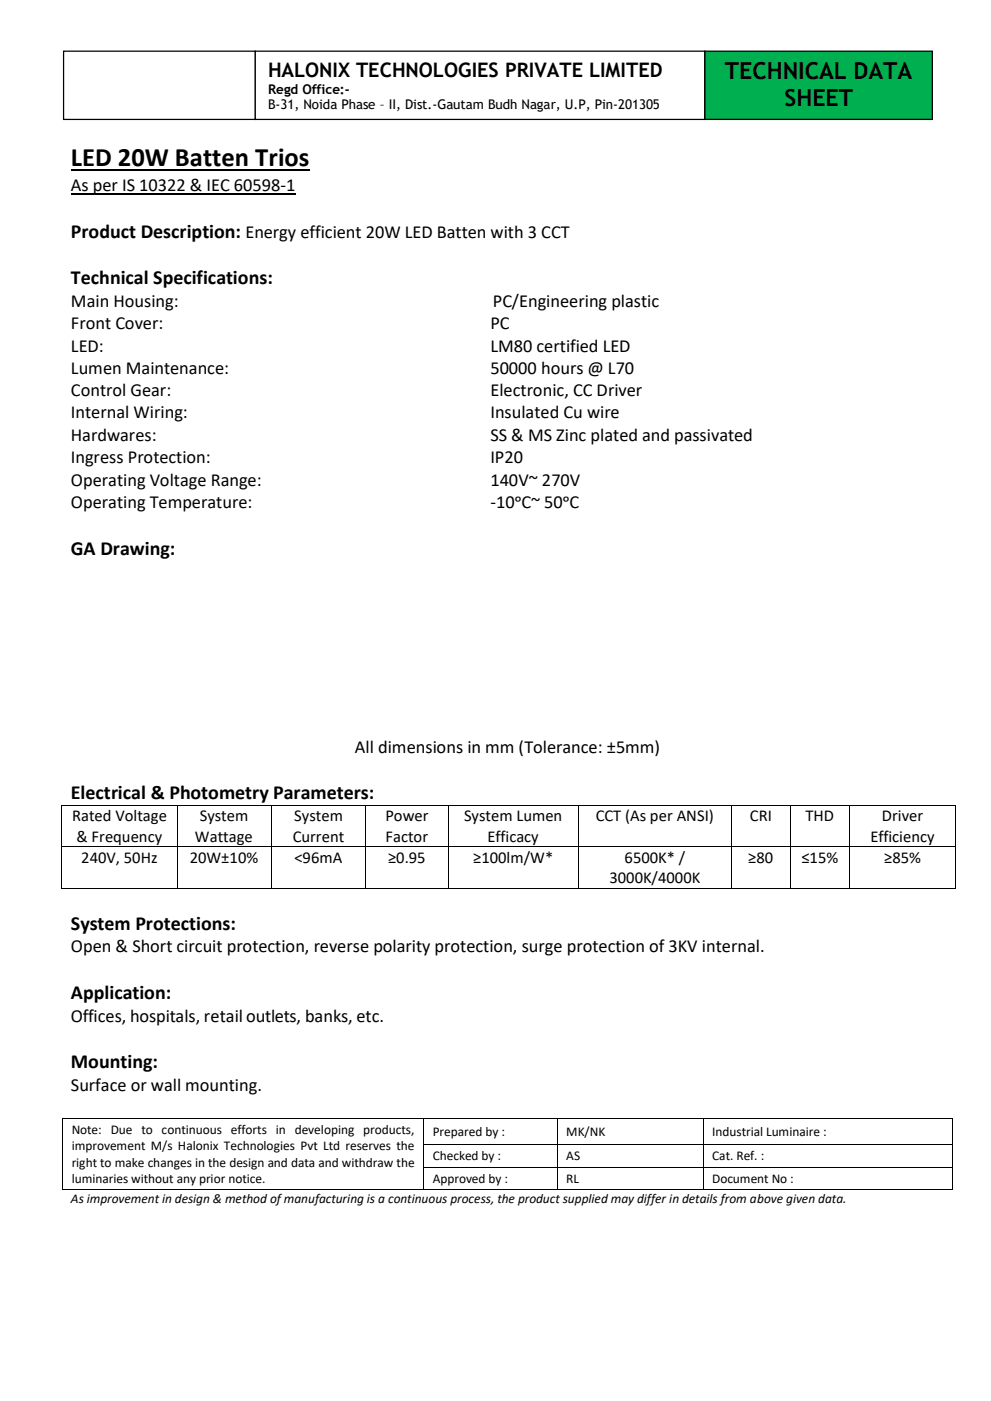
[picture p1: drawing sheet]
<svg xmlns="http://www.w3.org/2000/svg" width="210mm" height="297mm" viewBox="0 0 210 297" stroke-linecap="round" stroke-linejoin="round" font-family="sans-serif">
<defs><g id="words">
<text font-size="5.6" x="15" y="35.3">LED 20W Batten Trios</text>
<g font-size="5">
<text x="153.7" y="16.7">TECHNICAL DATA</text>
<text x="166.3" y="22.4">SHEET</text>
</g>
<g font-size="4.2">
<text x="56.8" y="16.3">HALONIX TECHNOLOGIES PRIVATE LIMITED</text>
<text x="15" y="50.3">Product Description: Energy efficient 20W LED Batten with 3 CCT</text>
<text x="15" y="60.2">Technical Specifications:</text>
<text x="15" y="117.5">GA Drawing:</text>
<text x="15" y="169.4">Electrical &amp; Photometry Parameters:</text>
<text x="15" y="197.1">System Protections:</text>
<text x="15" y="211.7">Application:</text>
<text x="15" y="226.4">Mounting:</text>
</g>
<g font-size="3.9">
<text x="15" y="40.5">As per IS 10322 &amp; IEC 60598-1</text>
<text x="15" y="65">Main Housing:</text>
<text x="104.5" y="65">PC/Engineering plastic</text>
<text x="15" y="69.8">Front Cover:</text>
<text x="103.9" y="69.8">PC</text>
<text x="15" y="74.5">LED:</text>
<text x="103.9" y="74.5">LM80 certified LED</text>
<text x="15" y="79.3">Lumen Maintenance:</text>
<text x="15" y="84">Control Gear:</text>
<text x="103.9" y="79.3">50000 hours @ L70</text>
<text x="103.9" y="84">Electronic, CC Driver</text>
<text x="15" y="88.7">Internal Wiring:</text>
<text x="103.9" y="88.7">Insulated Cu wire</text>
<text x="15" y="93.4">Hardwares:</text>
<text x="103.9" y="93.4">SS &amp; MS Zinc plated and passivated</text>
<text x="15" y="98.2">Ingress Protection:</text>
<text x="103.9" y="98.2">IP20</text>
<text x="15" y="102.9">Operating Voltage Range:</text>
<text x="15" y="107.7">Operating Temperature:</text>
<text x="103.9" y="102.9">140V~ 270V</text>
<text x="103.9" y="107.7">-10ᵒC~ 50ᵒC</text>
<text x="75.2" y="159.6">All dimensions in mm (Tolerance: ±5mm)</text>
<text x="15" y="201.9">Open &amp; Short circuit protection, reverse polarity protection, surge protection of 3KV internal.</text>
<text x="15" y="216.5">Offices, hospitals, retail outlets, banks, etc.</text>
<text x="15" y="231.2">Surface or wall mounting.</text>
</g>
<g font-size="3.5">
<text x="15.3" y="174.1">Rated Voltage</text>
<text x="16.2" y="178.4">&amp; Frequency</text>
<text x="41.3" y="178.4">Wattage</text>
<text x="42.3" y="174.1">System</text>
<text x="62" y="178.4">Current</text>
<text x="62.4" y="174.1">System</text>
<text x="81.7" y="174.1">Power</text>
<text x="81.7" y="178.4">Factor</text>
<text x="98.4" y="174.1">System Lumen</text>
<text x="103.3" y="178.4">Efficacy</text>
<text x="126.3" y="174.1">CCT (As per ANSI)</text>
<text x="159" y="174.1">CRI</text>
<text x="170.8" y="174.1">THD</text>
<text x="184.5" y="178.4">Efficiency</text>
<text x="186.9" y="174.1">Driver</text>
<text x="17.2" y="182.9">240V, 50Hz</text>
<text x="40.2" y="182.9">20W±10%</text>
<text x="62.4" y="182.9">&lt;96mA</text>
<text x="82.3" y="182.9">≥0.95</text>
<text x="100.3" y="182.9">≥100lm/W*</text>
<text x="132.4" y="182.9">6500K* /</text>
<text x="158.6" y="182.9">≥80</text>
<text x="169.9" y="182.9">≤15%</text>
<text x="187.4" y="182.9">≥85%</text>
<text x="129.2" y="187.2">3000K/4000K</text>
</g>
<g font-size="2.8">
<text x="56.8" y="19.9">Regd Office:-</text>
<text x="56.8" y="23.2">B-31, Noida Phase – II, Dist.-Gautam Budh Nagar, U.P, Pin-201305</text>
<text x="15.2" y="240.4">Note: Due to continuous efforts in developing products,</text>
<text x="15.2" y="243.8">improvement M/s Halonix Technologies Pvt Ltd reserves the</text>
<text x="91.7" y="240.7">Prepared by :</text>
<text x="91.7" y="245.9">Checked by :</text>
<text x="120" y="240.7">MK/NK</text>
<text x="120" y="245.9">AS</text>
<text x="151" y="240.7">Industrial Luminaire :</text>
<text x="151" y="245.9">Cat. Ref. :</text>
<text x="15.2" y="247.3">right to make changes in the design and data and withdraw the</text>
<text x="15.2" y="250.7">luminaries without any prior notice.</text>
<text x="91.7" y="250.7">Approved by :</text>
<text x="120" y="250.7">RL</text>
<text x="151" y="250.7">Document No :</text>
<text x="15" y="254.9">As improvement in design &amp; method of manufacturing is a continuous process, the product supplied may differ in details from above given data.</text>
</g>
</g></defs>
<path d="M15 36.1h50.6" fill="none" stroke="#000" stroke-width=".38"/>
<path d="M15 41h47.6" fill="none" stroke="#000" stroke-width=".25"/>
<g fill="#000">
<path d="M13 170.6h.2v.2h-.2z" fill-rule="evenodd"/>
<path d="M13 170.6h.2v.2h-.2z" fill-rule="evenodd"/>
<path d="M13 179.3h.2v.2h-.2z" fill-rule="evenodd"/>
<path d="M37.5 170.6h.1v.2h-.1z" fill-rule="evenodd"/>
<path d="M37.5 179.3h.1v.2h-.1z" fill-rule="evenodd"/>
<path d="M57.5 170.6h.1v.2h-.1z" fill-rule="evenodd"/>
<path d="M57.5 179.3h.1v.2h-.1z" fill-rule="evenodd"/>
<path d="M77.5 170.6h.2v.2h-.2z" fill-rule="evenodd"/>
<path d="M77.5 179.3h.2v.2h-.2z" fill-rule="evenodd"/>
<path d="M95 170.6h.1v.2h-.1z" fill-rule="evenodd"/>
<path d="M95 179.3h.1v.2h-.1z" fill-rule="evenodd"/>
<path d="M122.5 170.6h.2v.2h-.2z" fill-rule="evenodd"/>
<path d="M122.5 179.3h.2v.2h-.2z" fill-rule="evenodd"/>
<path d="M155 170.6h.2v.2h-.2z" fill-rule="evenodd"/>
<path d="M155 179.3h.2v.2h-.2z" fill-rule="evenodd"/>
<path d="M167.5 170.6h.2v.2h-.2z" fill-rule="evenodd"/>
<path d="M167.5 179.3h.2v.2h-.2z" fill-rule="evenodd"/>
<path d="M180 170.6h.2v.2h-.2z" fill-rule="evenodd"/>
<path d="M180 179.3h.2v.2h-.2z" fill-rule="evenodd"/>
<path d="M202.5 170.6h.2v.2h-.2z" fill-rule="evenodd"/>
<path d="M202.5 170.6h.2v.2h-.2z" fill-rule="evenodd"/>
<path d="M202.5 179.3h.2v.2h-.2z" fill-rule="evenodd"/>
<path d="M13 188.2h.2v.1h-.2z" fill-rule="evenodd"/>
<path d="M13 188.2h.2v.1h-.2z" fill-rule="evenodd"/>
<path d="M37.5 188.2h.1v.1h-.1z" fill-rule="evenodd"/>
<path d="M57.5 188.2h.1v.1h-.1z" fill-rule="evenodd"/>
<path d="M77.5 188.2h.2v.1h-.2z" fill-rule="evenodd"/>
<path d="M95 188.2h.1v.1h-.1z" fill-rule="evenodd"/>
<path d="M122.5 188.2h.2v.1h-.2z" fill-rule="evenodd"/>
<path d="M155 188.2h.2v.1h-.2z" fill-rule="evenodd"/>
<path d="M167.5 188.2h.2v.1h-.2z" fill-rule="evenodd"/>
<path d="M180 188.2h.2v.1h-.2z" fill-rule="evenodd"/>
<path d="M202.5 188.2h.2v.1h-.2z" fill-rule="evenodd"/>
<path d="M202.5 188.2h.2v.1h-.2z" fill-rule="evenodd"/>
<path d="M13.2 237h.2v.2h-.2z" fill-rule="evenodd"/>
<path d="M13.2 237h.2v.2h-.2z" fill-rule="evenodd"/>
<path d="M89.7 237h.2v.2h-.2z" fill-rule="evenodd"/>
<path d="M118.1 237h.2v.2h-.2z" fill-rule="evenodd"/>
<path d="M149 237h.1v.2h-.1z" fill-rule="evenodd"/>
<path d="M201.8 237h.1v.2h-.1z" fill-rule="evenodd"/>
<path d="M201.8 237h.1v.2h-.1z" fill-rule="evenodd"/>
<path d="M13.2 242.4h.2v.2h-.2z" fill-rule="evenodd"/>
<path d="M13.2 247.3h.2v.2h-.2z" fill-rule="evenodd"/>
<path d="M13.2 252.1h.2v.2h-.2z" fill-rule="evenodd"/>
<path d="M13.2 252.1h.2v.2h-.2z" fill-rule="evenodd"/>
<path d="M89.7 242.4h.2v.2h-.2z" fill-rule="evenodd"/>
<path d="M89.7 247.3h.2v.2h-.2z" fill-rule="evenodd"/>
<path d="M89.7 252.1h.2v.2h-.2z" fill-rule="evenodd"/>
<path d="M118.1 242.4h.2v.2h-.2z" fill-rule="evenodd"/>
<path d="M118.1 247.3h.2v.2h-.2z" fill-rule="evenodd"/>
<path d="M118.1 252.1h.2v.2h-.2z" fill-rule="evenodd"/>
<path d="M149 242.4h.1v.2h-.1z" fill-rule="evenodd"/>
<path d="M149 247.3h.1v.2h-.1z" fill-rule="evenodd"/>
<path d="M149 252.1h.1v.2h-.1z" fill-rule="evenodd"/>
<path d="M201.8 242.4h.1v.2h-.1z" fill-rule="evenodd"/>
<path d="M201.8 247.3h.1v.2h-.1z" fill-rule="evenodd"/>
<path d="M201.8 252.1h.1v.2h-.1z" fill-rule="evenodd"/>
<path d="M201.8 252.1h.1v.2h-.1z" fill-rule="evenodd"/>
</g>
<g fill="none" stroke="#000" stroke-width=".21">
<path d="M13.1 170.8v8.5M13.1 179.5v8.7M13.2 170.7h24.3M13.2 179.4h24.3M37.6 170.8v8.5M37.6 179.5v8.7M37.6 170.7h19.9M37.6 179.4h19.9M57.5 170.8v8.5M57.5 179.5v8.7M57.6 170.7h19.9M57.6 179.4h19.9"/>
<path d="M77.6 170.8v8.5M77.6 179.5v8.7M77.7 170.7h17.3M77.7 179.4h17.3M95.1 170.8v8.5M95.1 179.5v8.7M95.1 170.7h27.4M95.1 179.4h27.4M122.6 170.8v8.5M122.6 179.5v8.7M122.7 170.7h32.3M122.7 179.4h32.3"/>
<path d="M155.1 170.8v8.5M155.1 179.5v8.7M155.2 170.7h12.3M155.2 179.4h12.3M167.6 170.8v8.5M167.6 179.5v8.7M167.7 170.7h12.3M167.7 179.4h12.3M180.1 170.8v8.5M180.1 179.5v8.7M180.2 170.7h22.3M180.2 179.4h22.3"/>
<path d="M202.6 170.8v8.5M202.6 179.5v8.7M13.2 188.2h24.3M37.6 188.2h19.9M57.6 188.2h19.9M77.7 188.2h17.3M95.1 188.2h27.4M122.7 188.2h32.3M155.2 188.2h12.3M167.7 188.2h12.3M180.2 188.2h22.3M13.3 237.2v5.2"/>
<path d="M13.4 237.1h76.3M89.8 237.2v5.2M89.9 237.1h28.2M118.2 237.2v5.2M118.3 237.1h30.7M149 237.2v5.2M149.1 237.1h52.7M201.8 237.2v5.2M13.3 242.6v4.7M13.3 247.5v4.6M13.4 252.2h76.3M89.8 242.6v4.7"/>
<path d="M89.8 247.5v4.6M89.9 242.5h28.2M89.9 247.4h28.2M89.9 252.2h28.2M118.2 242.6v4.7M118.2 247.5v4.6M118.3 242.5h30.7M118.3 247.4h30.7M118.3 252.2h30.7M149 242.6v4.7M149 247.5v4.6M149.1 242.5h52.7"/>
<path d="M149.1 247.4h52.7M149.1 252.2h52.7M201.8 242.6v4.7M201.8 247.5v4.6"/>
</g>
<path d="M149.4 10.8h48.2v14.5h-48.2z" fill-rule="evenodd" fill="#00b050"/>
<path d="M149.4 10.8h48.2v14.5h-48.2z" fill="none" stroke="#000" stroke-width=".26"/>
<path d="M13.5 10.8h40.6v14.5h-40.6z" fill-rule="evenodd" fill="#fff"/>
<path d="M13.5 10.8h40.6v14.5h-40.6z" fill="none" stroke="#000" stroke-width=".26"/>
<path d="M54.1 10.8h95.3v14.5h-95.3z" fill-rule="evenodd" fill="#fff"/>
<path d="M54.1 10.8h95.3v14.5h-95.3z" fill="none" stroke="#000" stroke-width=".26"/>
<use href="#words"/>
</svg>
